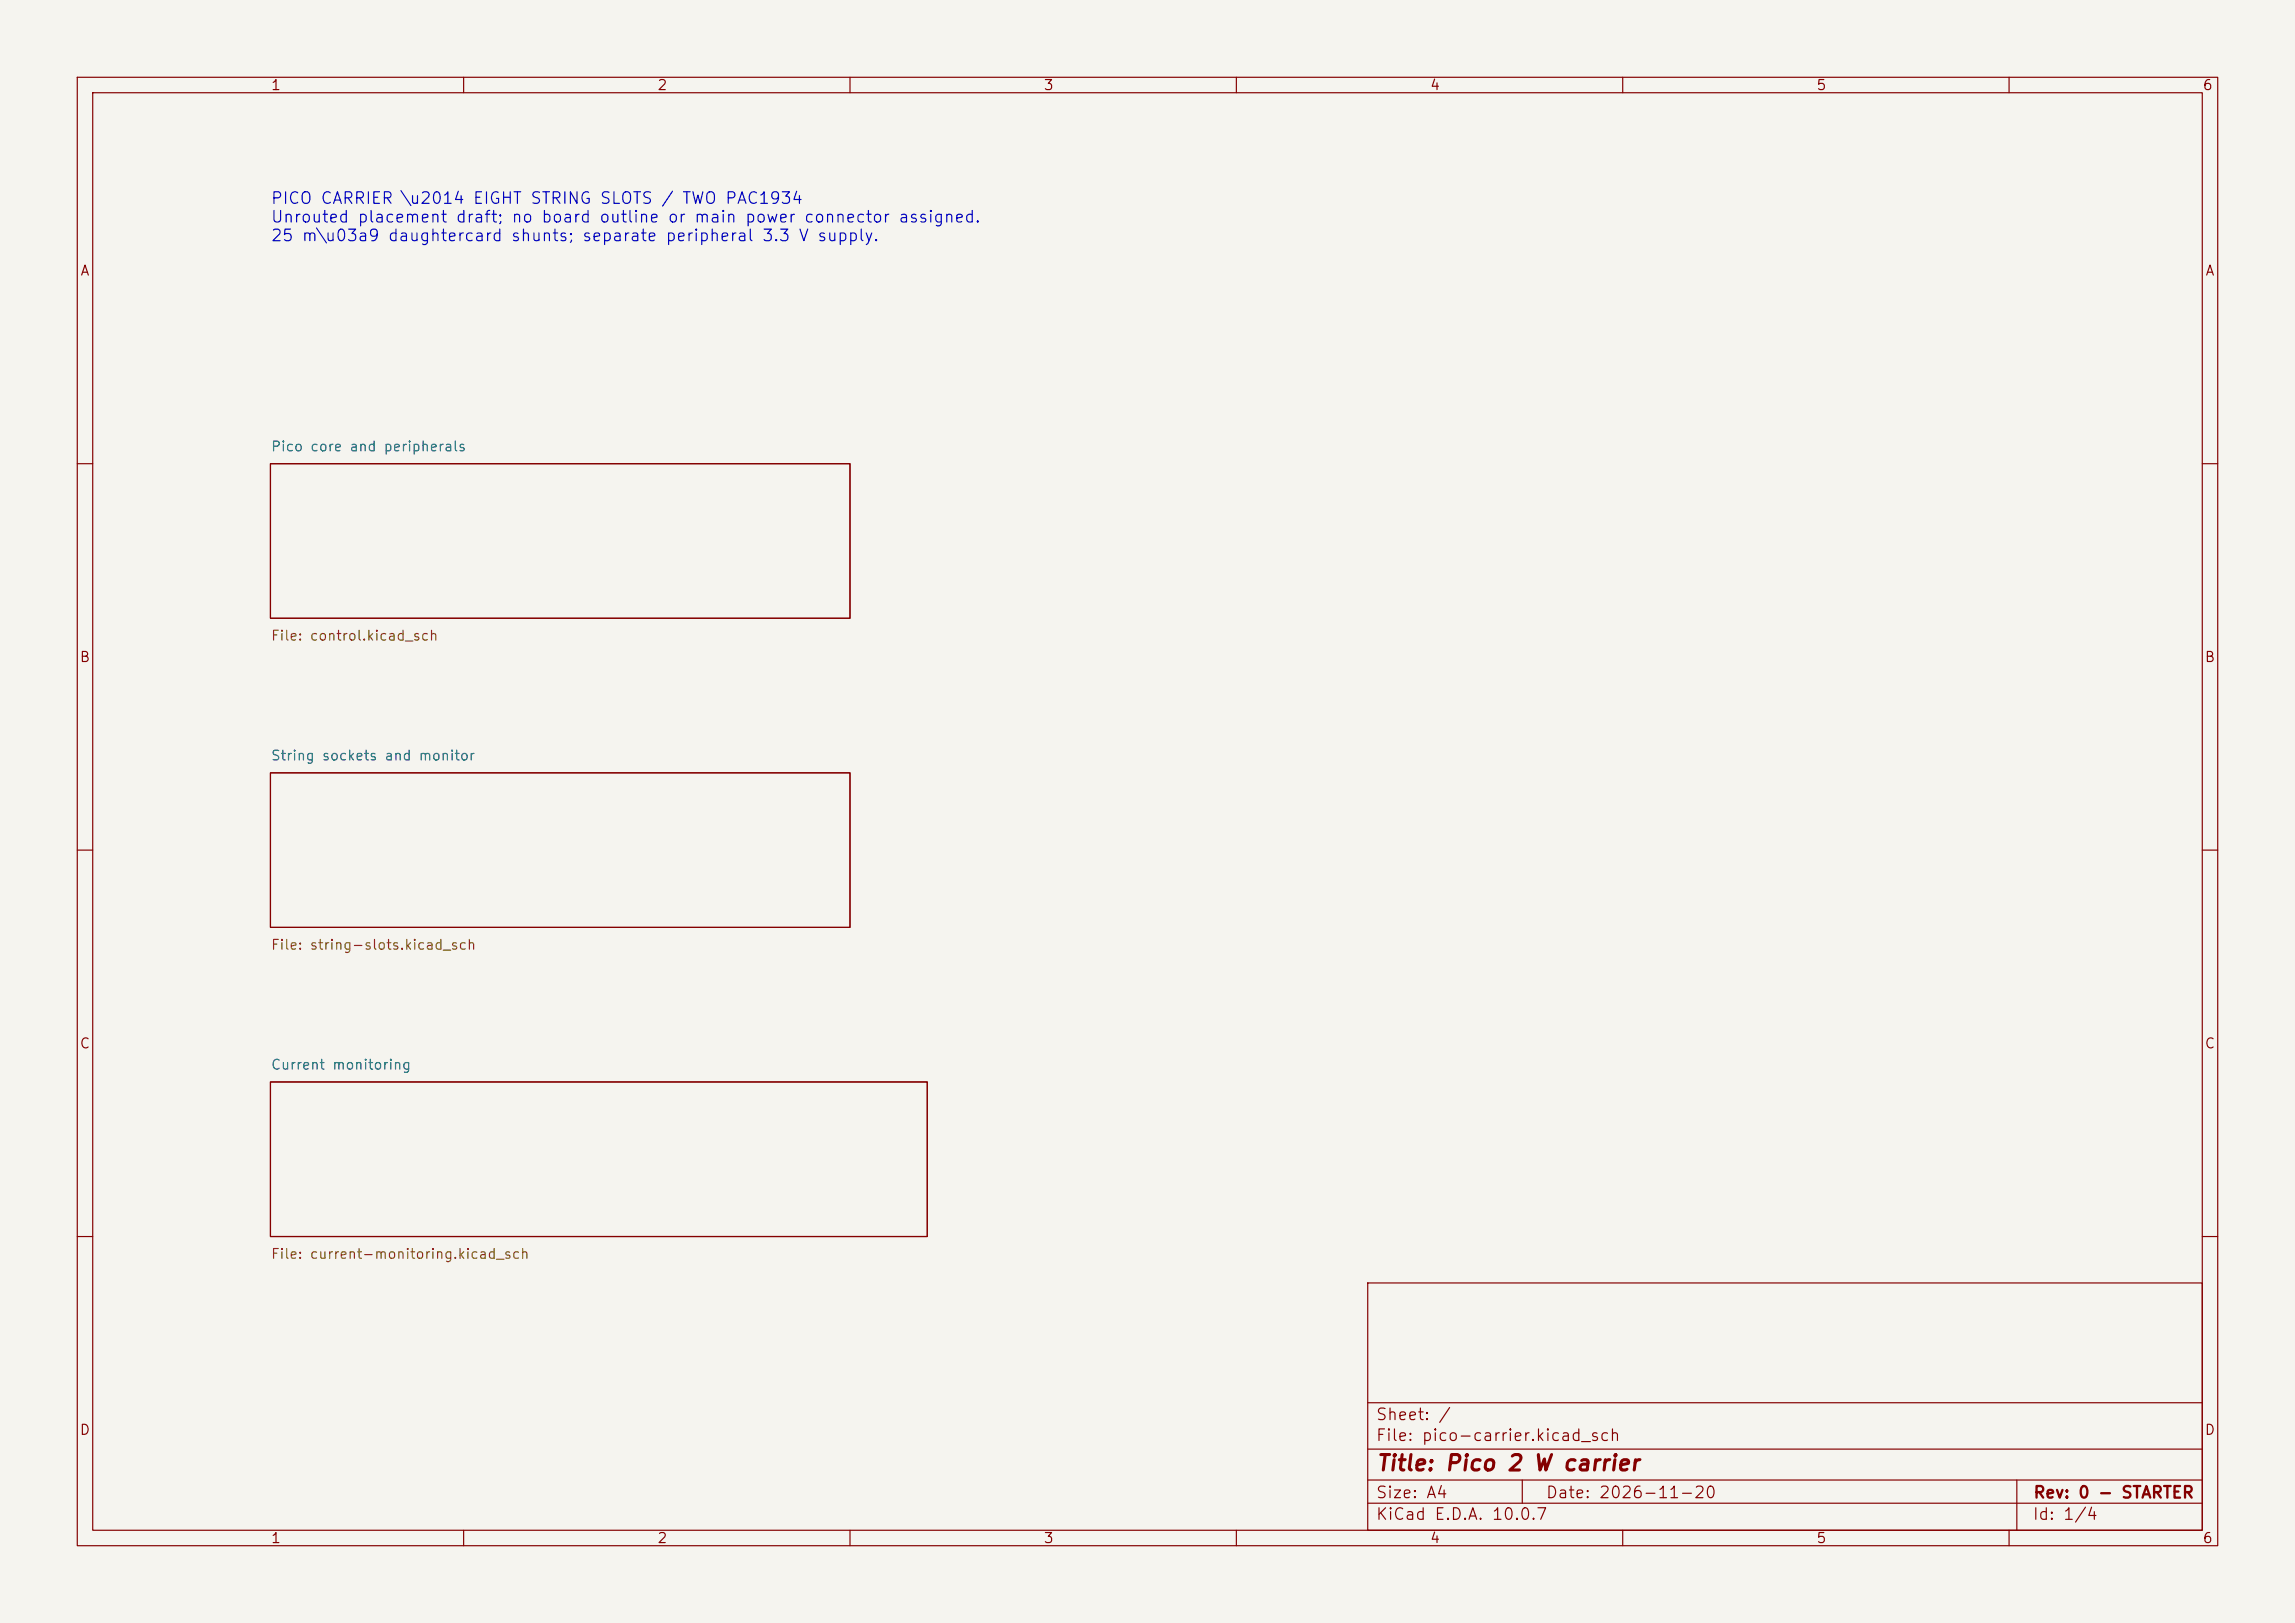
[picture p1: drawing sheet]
<svg xmlns="http://www.w3.org/2000/svg" width="297mm" height="210mm" viewBox="0 0 297 210" stroke-linecap="round" stroke-linejoin="round" font-family="sans-serif">
<defs><g id="words">
<text font-size="2" fill="#840000" x="178" y="190.8">Title: Pico 2 W carrier</text>
<g font-size="1.5" fill="#0000c2">
<text x="35" y="26.8">PICO CARRIER \u2014 EIGHT STRING SLOTS / TWO PAC1934</text>
<text x="35" y="29.2">Unrouted placement draft; no board outline or main power connector assigned.</text>
<text x="35" y="31.6">25 m\u03a9 daughtercard shunts; separate peripheral 3.3 V supply.</text>
</g>
<g font-size="1.5" fill="#840000">
<text x="178" y="184.1">Sheet: /</text>
<text x="178" y="186.8">File: pico-carrier.kicad_sch</text>
<text x="178" y="197">KiCad E.D.A. 10.0.7</text>
<text x="178" y="194.2">Size: A4</text>
<text x="200" y="194.2">Date: 2026-11-20</text>
<text x="263" y="197">Id: 1/4</text>
<text x="263" y="194.2">Rev: 0 - STARTER</text>
</g>
<g font-size="1.3" fill="#840000">
<text x="35" y="12">1</text>
<text x="85" y="12">2</text>
<text x="135" y="12">3</text>
<text x="185" y="12">4</text>
<text x="235" y="12">5</text>
<text x="285" y="12">6</text>
<text x="10.3" y="36">A</text>
<text x="285.3" y="36">A</text>
<text x="10.2" y="86">B</text>
<text x="285.2" y="86">B</text>
<text x="10.2" y="136">C</text>
<text x="285.2" y="136">C</text>
<text x="10.2" y="186">D</text>
<text x="285.2" y="186">D</text>
<text x="35" y="200">1</text>
<text x="85" y="200">2</text>
<text x="135" y="200">3</text>
<text x="185" y="200">4</text>
<text x="235" y="200">5</text>
<text x="285" y="200">6</text>
</g>
<g font-size="1.3" fill="#006464">
<text x="35" y="58.7">Pico core and peripherals</text>
<text x="35" y="98.7">String sockets and monitor</text>
<text x="35" y="138.7">Current monitoring</text>
</g>
<g font-size="1.3" fill="#725600">
<text x="35" y="83.2">File: control.kicad_sch</text>
<text x="35" y="123.2">File: string-slots.kicad_sch</text>
<text x="35" y="163.2">File: current-monitoring.kicad_sch</text>
</g>
</g></defs>
<path d="M0 0h297v210h-297z" fill="#f5f4ef" stroke="#f5f4ef" stroke-width=".13"/>
<g fill="none" stroke="#840000" stroke-width=".15">
<path d="M10 10h277v190h-277zM12 12h273v186h-273zM60 10v2M110 10v2M160 10v2M210 10v2M260 10v2M35 60h75v20h-75zM10 60h2M285 60h2M10 110h2M35 100h75v20h-75z"/>
<path d="M285 110h2M35 140h85v20h-85zM10 160h2M177 166h108v32h-108zM285 160h2M60 198v2M110 198v2M160 198v2M177 194.5h108M177 191.5h108M177 187.5h108M177 181.5h108"/>
<path d="M197 191.5v3M210 198v2M260 198v2M261 191.5v6.5"/>
</g>
<use href="#words"/>
</svg>
